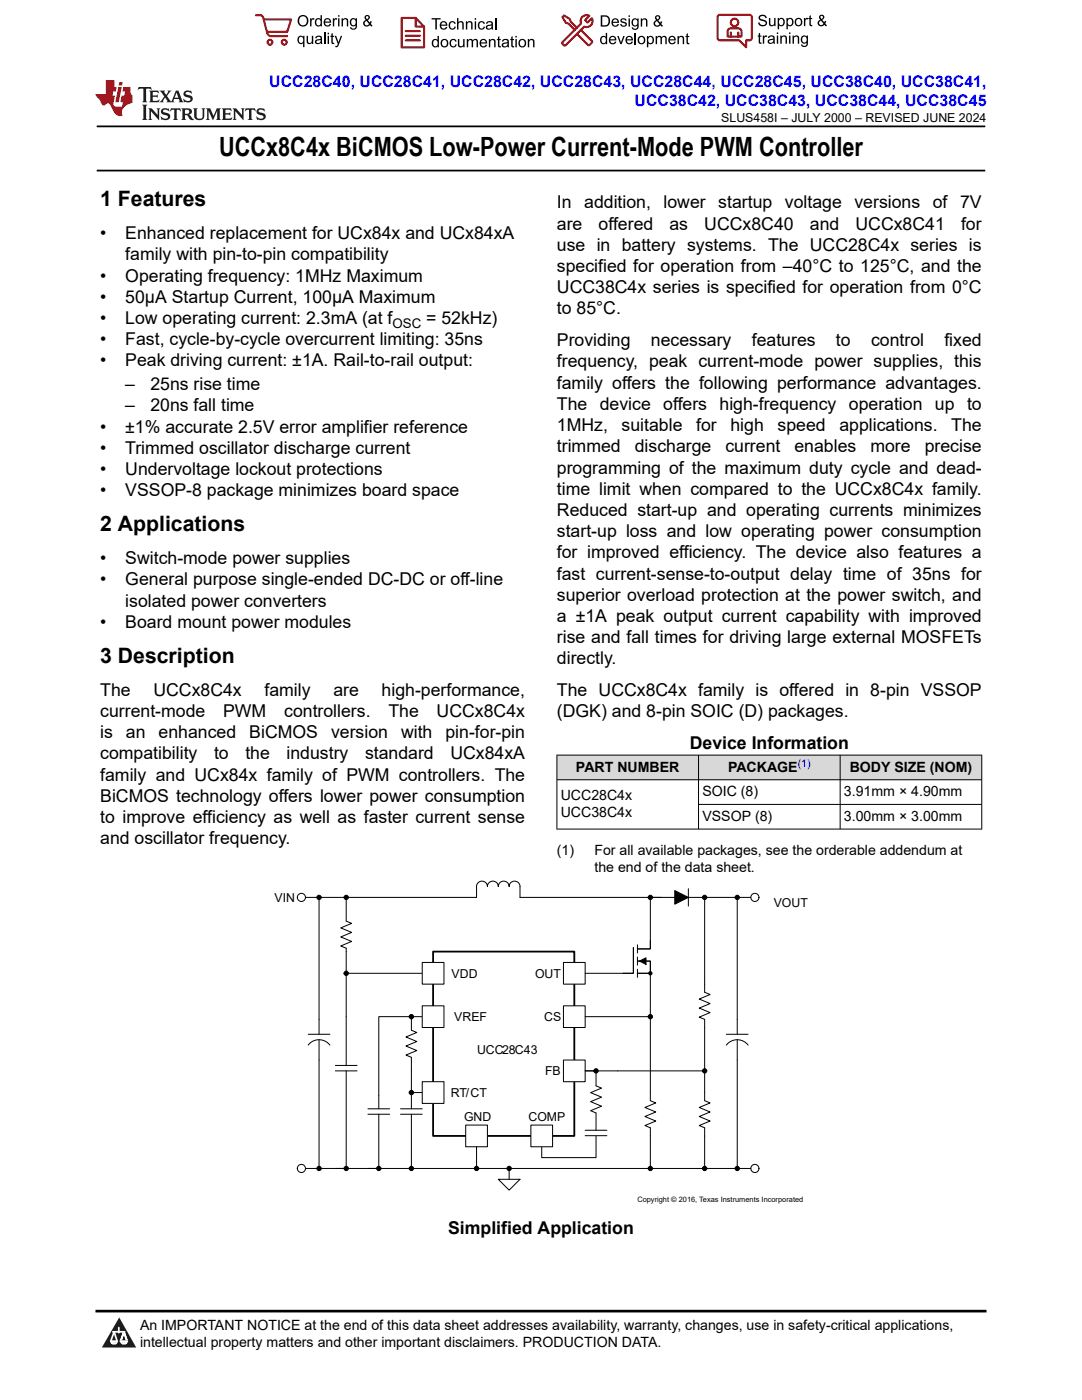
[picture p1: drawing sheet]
<svg xmlns="http://www.w3.org/2000/svg" width="216mm" height="279mm" viewBox="0 0 216 279" stroke-linecap="round" stroke-linejoin="round" font-family="sans-serif">
<defs><g id="words">
<text font-size="5.3" x="43.7" y="31.2">UCCx8C4x BiCMOS Low-Power Current-Mode PWM Controller</text>
<g font-size="4.2">
<text x="20" y="41.2">1 Features</text>
<text x="20" y="106">2 Applications</text>
<text x="20" y="132.3">3 Description</text>
</g>
<g font-size="3.5">
<text x="111.1" y="41.6">In</text>
<text x="116.6" y="41.6">addition,</text>
<text x="132.4" y="41.6">lower startup</text>
<text x="156.6" y="41.6">voltage</text>
<text x="170.5" y="41.6">versions</text>
<text x="186.1" y="41.6">of 7V</text>
<text x="20" y="47.7">•</text>
<text x="25" y="47.7">Enhanced replacement for UCx84x and UCx84xA</text>
<text x="111.1" y="45.8">are</text>
<text x="119.4" y="45.8">offered</text>
<text x="133.6" y="45.8">as</text>
<text x="140.5" y="45.8">UCCx8C40</text>
<text x="161.6" y="45.8">and</text>
<text x="170.7" y="45.8">UCCx8C41</text>
<text x="191.8" y="45.8">for</text>
<text x="25" y="52">family with pin-to-pin compatibility</text>
<text x="111.1" y="50.1">use in battery systems. The UCC28C4x series is</text>
<text x="20" y="56.2">•</text>
<text x="25" y="56.2">Operating frequency: 1MHz Maximum</text>
<text x="111.1" y="54.3">specified for operation from –40°C to 125°C, and the</text>
<text x="111.1" y="58.5">UCC38C4x series is specified for operation from 0°C</text>
<text x="20" y="60.4">•</text>
<text x="20" y="64.7">•</text>
<text x="25" y="60.4">50μA Startup Current, 100μA Maximum</text>
<text x="25" y="64.7">Low operating current: 2.3mA (at f</text>
<text x="85.1" y="64.7">= 52kHz)</text>
<text x="111.1" y="62.8">to 85°C.</text>
<text x="20" y="68.9">•</text>
<text x="25" y="68.9">Fast, cycle-by-cycle overcurrent limiting: 35ns</text>
<text x="111.1" y="69.1">Providing</text>
<text x="129.9" y="69.1">necessary</text>
<text x="150" y="69.1">features</text>
<text x="166.8" y="69.1">to</text>
<text x="173.8" y="69.1">control</text>
<text x="188.4" y="69.1">fixed</text>
<text x="20" y="73.1">•</text>
<text x="25" y="73.1">Peak driving current: ±1A. Rail-to-rail output:</text>
<text x="25" y="77.9">–</text>
<text x="30" y="77.9">25ns rise time</text>
<text x="111.1" y="73.3">frequency, peak current-mode power supplies, this</text>
<text x="111.1" y="77.6">family offers the following performance advantages.</text>
<text x="25" y="82.1">–</text>
<text x="30" y="82.1">20ns fall time</text>
<text x="111.1" y="81.8">The</text>
<text x="119.7" y="81.8">device</text>
<text x="132.3" y="81.8">offers</text>
<text x="143.6" y="81.8">high-frequency</text>
<text x="169.4" y="81.8">operation</text>
<text x="186.6" y="81.8">up</text>
<text x="193" y="81.8">to</text>
<text x="20" y="86.4">•</text>
<text x="25" y="86.4">±1% accurate 2.5V error amplifier reference</text>
<text x="111.1" y="86">1MHz,</text>
<text x="124" y="86">suitable</text>
<text x="138.9" y="86">for</text>
<text x="145.8" y="86">high</text>
<text x="155.2" y="86">speed</text>
<text x="167.5" y="86">applications.</text>
<text x="189.8" y="86">The</text>
<text x="20" y="90.6">•</text>
<text x="20" y="94.8">•</text>
<text x="25" y="90.6">Trimmed oscillator discharge current</text>
<text x="25" y="94.8">Undervoltage lockout protections</text>
<text x="111.1" y="90.3">trimmed</text>
<text x="111.1" y="94.5">programming of the maximum duty cycle and dead-</text>
<text x="126.7" y="90.3">discharge</text>
<text x="144.8" y="90.3">current</text>
<text x="158.5" y="90.3">enables</text>
<text x="173.7" y="90.3">more</text>
<text x="184.5" y="90.3">precise</text>
<text x="20" y="99.1">•</text>
<text x="25" y="99.1">VSSOP-8 package minimizes board space</text>
<text x="111.1" y="98.7">time limit when compared to the UCCx8C4x family.</text>
<text x="111.1" y="107.2">start-up loss and low operating power consumption</text>
<text x="111.1" y="103">Reduced start-up and operating currents minimizes</text>
<text x="20" y="112.6">•</text>
<text x="25" y="112.6">Switch-mode power supplies</text>
<text x="111.1" y="111.4">for improved efficiency. The device also features a</text>
<text x="20" y="116.8">•</text>
<text x="25" y="116.8">General purpose single-ended DC-DC or off-line</text>
<text x="111.1" y="115.7">fast current-sense-to-output delay time of 35ns for</text>
<text x="111.1" y="119.9">superior overload protection at the power switch, and</text>
<text x="20" y="125.3">•</text>
<text x="25" y="121.1">isolated power converters</text>
<text x="25" y="125.3">Board mount power modules</text>
<text x="111.1" y="124.1">a ±1A peak output current capability with improved</text>
<text x="111.1" y="128.4">rise and fall times for driving large external MOSFETs</text>
<text x="111.1" y="132.6">directly.</text>
<text x="20" y="138.8">The</text>
<text x="20" y="143.1">current-mode</text>
<text x="30.6" y="138.8">UCCx8C4x</text>
<text x="44.5" y="143.1">PWM</text>
<text x="52.8" y="138.8">family</text>
<text x="56.7" y="143.1">controllers.</text>
<text x="66.5" y="138.8">are</text>
<text x="76.1" y="138.8">high-performance,</text>
<text x="77.5" y="143.1">The</text>
<text x="87.1" y="143.1">UCCx8C4x</text>
<text x="111.1" y="143.2">(DGK) and 8-pin SOIC (D) packages.</text>
<text x="111.1" y="139">The UCCx8C4x family is offered in 8-pin VSSOP</text>
<text x="20" y="147.3">is</text>
<text x="25.1" y="147.3">an</text>
<text x="31.7" y="147.3">enhanced</text>
<text x="49.7" y="147.3">BiCMOS</text>
<text x="66.1" y="147.3">version</text>
<text x="80" y="147.3">with</text>
<text x="88.9" y="147.3">pin-for-pin</text>
<text x="137.6" y="149.5">Device Information</text>
<text x="20" y="151.5">compatibility</text>
<text x="20" y="155.8">family and UCx84x family of PWM controllers. The</text>
<text x="42.7" y="151.5">to</text>
<text x="49" y="151.5">the</text>
<text x="57.2" y="151.5">industry</text>
<text x="72.8" y="151.5">standard</text>
<text x="89.9" y="151.5">UCx84xA</text>
<text x="20" y="160">BiCMOS technology offers lower power consumption</text>
<text x="20" y="164.2">to improve efficiency as well as faster current sense</text>
<text x="20" y="168.5">and oscillator frequency.</text>
<text x="89.4" y="246.3">Simplified Application</text>
</g>
<g font-size="3.2" fill="#00f">
<text x="53.7" y="17.3">UCC28C40, UCC28C41, UCC28C42, UCC28C43, UCC28C44, UCC28C45, UCC38C40, UCC38C41,</text>
<text x="126.6" y="21.1">UCC38C42, UCC38C43, UCC38C44, UCC38C45</text>
</g>
<g font-size="2.8">
<text x="114.9" y="154">PART NUMBER</text>
<text x="145.3" y="154">PACKAGE</text>
<text x="169.5" y="154">BODY SIZE (NOM)</text>
<text x="111.9" y="159.7">UCC28C4x</text>
<text x="140.2" y="158.9">SOIC (8)</text>
<text x="168.4" y="158.9">3.91mm × 4.90mm</text>
<text x="111.9" y="163">UCC38C4x</text>
<text x="140.2" y="163.8">VSSOP (8)</text>
<text x="168.4" y="163.8">3.00mm × 3.00mm</text>
<text x="111.1" y="170.6">(1)</text>
<text x="118.6" y="170.6">For all available packages, see the orderable addendum at</text>
<text x="118.6" y="174">the end of the data sheet.</text>
<text x="27.9" y="265.5">An IMPORTANT NOTICE at the end of this data sheet addresses availability, warranty, changes, use in safety-critical applications,</text>
<text x="27.9" y="268.9">intellectual property matters and other important disclaimers. PRODUCTION DATA.</text>
</g>
<text font-size="2.6" x="78.3" y="65.4">OSC</text>
<g font-size="2.5">
<text x="143.9" y="24.3">SLUS458I – JULY 2000 – REVISED JUNE 2024</text>
<text x="54.8" y="180">VIN</text>
<text x="154.4" y="181">VOUT</text>
<text x="90.1" y="195.1">VDD</text>
<text x="106.8" y="195.1">OUT</text>
<text x="90.7" y="203.8">VREF</text>
<text x="108.6" y="203.8">CS</text>
<text x="95.2" y="210.3">UCC28C43</text>
<text x="108.8" y="214.6">FB</text>
<text x="90" y="218.9">RT/CT</text>
<text x="92.6" y="223.8">GND</text>
<text x="105.5" y="223.8">COMP</text>
</g>
<text font-size="2.1" fill="#00f" x="159.2" y="153">(1)</text>
<text font-size="1.5" x="127.2" y="240">Copyright © 2016, Texas Instruments Incorporated</text>
</g></defs>
<path d="M19.3 25.2h177.3M19.3 34h177.3" fill="none" stroke="#000" stroke-width=".35"/>
<g fill="#d8d8d8">
<path d="M111.1 150.7h84.8v4.9h-84.8z" fill-rule="evenodd"/>
<path d="M111.2 150.8h28.1v4.8h-28.1z" fill-rule="evenodd"/>
<path d="M139.4 150.8h28.2v4.8h-28.2z" fill-rule="evenodd"/>
<path d="M167.7 150.8h28.1v4.8h-28.1z" fill-rule="evenodd"/>
</g>
<g fill="none" stroke="#000" stroke-width=".2">
<path d="M111.1 150.7h84.9M111.1 155.6h84.9M111.1 150.6v14.9M139.4 150.6v14.9M167.6 150.6v14.9M195.9 150.6v14.9M69.1 179.1v4.7l1.1 .5-2.2 .9 2.2 .9-2.2 .9 2.2 .9-2.2 .9 1.1 .4v.7M111.1 165.5h84.9M139.4 160.5h56.6M61.5 208.6a2.71 2.71 0 0 1 4.3 0M61.5 206.4h4.3M63.7 203.4v3"/>
<path d="M63.7 207.5v4.1M66.9 213.7h4.3M66.9 212.6h4.3M69.1 202.9v9.7M69.1 213.7v19.5M75.6 218.6v2.7M82.1 202.9v2.7l1.1 .5-2.2 .9 2.2 .9-2.2 .9 2.2 .9-2.2 .9 1.1 .4v2.7M82.1 218v3.3M73.4 222.4h4.4M73.4 221.3h4.4M75.6 222.4v10.8M79.9 222.4h4.4"/>
<path d="M79.9 221.3h4.4M82.1 222.4v10.8"/>
<circle cx="69.1" cy="194.2" r=".43"/>
</g>
<path d="M86.4 189.9h28.2v36.8h-28.2z" fill="none" stroke="#000" stroke-width=".36"/>
<circle cx="69.1" cy="194.2" r=".43" fill="#000"/>
<path d="M92.9 224.5h4.4v4.4h-4.4z" fill-rule="evenodd" fill="#fff"/>
<path d="M92.9 224.5h4.4v4.4h-4.4z" fill="none" stroke="#000" stroke-width=".2"/>
<path d="M112.4 192.1h4.4v4.3h-4.4z" fill-rule="evenodd" fill="#fff"/>
<path d="M112.4 192.1h4.4v4.3h-4.4z" fill="none" stroke="#000" stroke-width=".2"/>
<path d="M112.4 200.7h4.4v4.4h-4.4z" fill-rule="evenodd" fill="#fff"/>
<path d="M112.4 200.7h4.4v4.4h-4.4z" fill="none" stroke="#000" stroke-width=".2"/>
<path d="M112.4 211.6h4.4v4.3h-4.4z" fill-rule="evenodd" fill="#fff"/>
<path d="M69.1 179.1h26v-2.2a1.08 1.08 0 0 1 1.1-1.1 1.08 1.08 0 0 1 1.1 1.1 1.08 1.08 0 0 1 1-1.1 1.08 1.08 0 0 1 1.1 1.1 1.08 1.08 0 0 1 1.1-1.1 1.08 1.08 0 0 1 1.1 1.1 1.08 1.08 0 0 1 1.1-1.1 1.08 1.08 0 0 1 1.1 1.1v2.2M69.1 189.9v4.3h15.2M69.1 194.2v8.7M112.4 211.6h4.4v4.3h-4.4z" fill="none" stroke="#000" stroke-width=".2"/>
<circle cx="60.1" cy="179.1" r=".81" fill="#fff"/>
<g fill="none" stroke="#000" stroke-width=".2">
<path d="M61 179.1h8.1M63.7 179.1v24.3M63.7 211.6v21.6h5.4M82.1 213.7v4.3h2.2M84.3 202.9h-8.7v15.7M66.9 233.2h15.2"/>
<circle cx="60.1" cy="179.1" r=".81"/>
<circle cx="63.7" cy="179.1" r=".43"/>
<circle cx="69.1" cy="179.1" r=".43"/>
<circle cx="82.1" cy="218" r=".43"/>
<circle cx="82.1" cy="202.9" r=".43"/>
<circle cx="69.1" cy="233.2" r=".43"/>
<circle cx="75.6" cy="233.2" r=".43"/>
<circle cx="82.1" cy="233.2" r=".43"/>
</g>
<g fill="#000">
<circle cx="63.7" cy="179.1" r=".43"/>
<circle cx="69.1" cy="179.1" r=".43"/>
<circle cx="82.1" cy="218" r=".43"/>
<circle cx="82.1" cy="202.9" r=".43"/>
<circle cx="69.1" cy="233.2" r=".43"/>
<circle cx="75.6" cy="233.2" r=".43"/>
<circle cx="82.1" cy="233.2" r=".43"/>
</g>
<path d="M84.3 192.1h4.3v4.3h-4.3z" fill-rule="evenodd" fill="#fff"/>
<path d="M84.3 192.1h4.3v4.3h-4.3z" fill="none" stroke="#000" stroke-width=".2"/>
<path d="M84.3 200.7h4.3v4.4h-4.3z" fill-rule="evenodd" fill="#fff"/>
<path d="M84.3 200.7h4.3v4.4h-4.3z" fill="none" stroke="#000" stroke-width=".2"/>
<path d="M84.3 215.9h4.3v4.3h-4.3z" fill-rule="evenodd" fill="#fff"/>
<g fill="none" stroke="#000" stroke-width=".2">
<path d="M103.8 179.1h36.8v18.9l1.1 .5-2.2 .9 2.2 .9-2.2 .9 2.2 .9-2.2 .9 1.1 .4v16.3l1.1 .4-2.2 .9 2.2 .9-2.2 .9 2.2 .9-2.2 .9 1.1 .5v8.1h-10.8M131.9 179.1h-2.1v10.3h-2.6M134.6 177.7l2.8 1.4-2.8 1.3zM137.4 177.4v3.4M126.4 189.1v5.1h-9.6M127.2 191.8h2.6v2.4h-2.6M127.2 188.6v1.6M127.2 191v1.6M127.2 193.4v1.7M127.6 191.8l1.3-.6v1.3zM129.8 194.2v25.5l1.1 .4-2.2 .9 2.2 .9-2.2 .9 2.2 .9-2.2 .9 1.1 .5v8.1h-34.7M84.3 215.9h4.3v4.3h-4.3z"/>
<path d="M116.8 202.9h13M140.6 213.7h-23.8h2.1v3M144.9 208.6a2.71 2.71 0 0 1 4.4 0M144.9 206.4h4.4M147.1 203.4v3M147.1 207.5v4.1M95.1 228.9v4.3h-13M99.4 235.4h4.4l-2.2 2.1zM101.6 233.2v2.2M118.9 226.8v4.2h-10.8v-2.1"/>
<circle cx="129.8" cy="179.1" r=".43"/>
<circle cx="140.6" cy="179.1" r=".43"/>
<circle cx="118.9" cy="213.7" r=".43"/>
<circle cx="129.8" cy="202.9" r=".43"/>
<circle cx="140.6" cy="213.7" r=".43"/>
<circle cx="95.1" cy="233.2" r=".43"/>
<circle cx="101.6" cy="233.2" r=".43"/>
<circle cx="129.8" cy="233.2" r=".43"/>
</g>
<g fill="#000">
<path d="M127.6 191.8l1.3-.6v1.3z"/>
<path d="M134.6 177.7l2.8 1.4-2.8 1.3z" fill-rule="evenodd"/>
<circle cx="129.8" cy="179.1" r=".43"/>
<circle cx="140.6" cy="179.1" r=".43"/>
<circle cx="129.8" cy="194.2" r=".43"/>
<circle cx="118.9" cy="213.7" r=".43"/>
<circle cx="129.8" cy="202.9" r=".43"/>
<circle cx="140.6" cy="213.7" r=".43"/>
<circle cx="95.1" cy="233.2" r=".43"/>
<circle cx="101.6" cy="233.2" r=".43"/>
<circle cx="129.8" cy="233.2" r=".43"/>
</g>
<circle cx="150.6" cy="179.1" r=".81" fill="#fff"/>
<g fill="none" stroke="#000" stroke-width=".2">
<path d="M140.6 179.1h9.2M147.1 179.1v24.3M147.1 211.6v21.6h-6.5"/>
<circle cx="150.6" cy="179.1" r=".81"/>
<circle cx="140.6" cy="233.2" r=".43"/>
</g>
<circle cx="140.6" cy="233.2" r=".43" fill="#000"/>
<circle cx="150.6" cy="233.2" r=".81" fill="#fff"/>
<g fill="none" stroke="#000" stroke-width=".2">
<path d="M147.1 233.2h2.7"/>
<circle cx="147.1" cy="179.1" r=".43"/>
<circle cx="147.1" cy="233.2" r=".43"/>
<circle cx="150.6" cy="233.2" r=".81"/>
</g>
<g fill="#000">
<circle cx="147.1" cy="179.1" r=".43"/>
<circle cx="147.1" cy="233.2" r=".43"/>
</g>
<circle cx="60.1" cy="233.2" r=".81" fill="#fff"/>
<g fill="none" stroke="#000" stroke-width=".2">
<path d="M118.9 216.7l1.1 .5-2.1 .9 2.1 .9-2.1 .9 2.1 .9-2.1 .9 1 .4M61 233.2h2.7"/>
<circle cx="60.1" cy="233.2" r=".81"/>
<circle cx="63.7" cy="233.2" r=".43"/>
</g>
<circle cx="63.7" cy="233.2" r=".43" fill="#000"/>
<path d="M105.9 224.5h4.4v4.4h-4.4z" fill-rule="evenodd" fill="#fff"/>
<path d="M105.9 224.5h4.4v4.4h-4.4zM116.8 226.7h4.3M116.8 225.6h4.3M118.9 222.1v3.5" fill="none" stroke="#000" stroke-width=".2"/>
<path d="M0 0h215.9v23.8h-215.9z" fill-rule="evenodd" fill="#fff"/>
<path d="M27.7 17.4l-.2 .6 .5-.3h.6v.1v2.2l-.2 .4h1l-.2-.4v-2.2v-.1h.5l.5 .3-.1-.6zM29.8 18.1l.2 .4v1.5l-.2 .4h1.9l.1-.6a1.08 1.08 0 0 1-1.3 .2v-.7h.6l.4 .2v-.6l-.4 .2h-.6v-.6l.2-.1a1 1 0 0 1 1 .2l-.1-.5zM31.8 18.1l1 1.1-1 1.2h.9l-.2-.2 .4-.7 .5 .7-.2 .2h1.6l-.2-.2 .1-.4h1l.1 .4-.1 .2h.9l-.2-.3-.8-2h-.5l-1 2.2-.8-1.1 .9-1.1h-.8l.2 .2-.5 .7-.3-.7 .1-.2zM35.2 18.5l.4 1h-.8zM36.8 18.2a.65 .65 0 0 0-.2 .7 .65 .65 0 0 0 .6 .5l.7 .2 .1 .2a.79 .79 0 0 1-.7 .4 .79 .79 0 0 1-.7-.5l.1 .7 .2-.1a.93 .93 0 0 0 1.1 .1 .93 .93 0 0 0 .4-1 1.46 1.46 0 0 0-1.2-.6l-.1-.3a1.09 1.09 0 0 1 1.2 .2l-.2-.6-.1 .1-.6-.2zM28.4 20.9l.2 .4v2.3l-.2 .3h1l-.2-.3v-2.3l.2-.4zM29.6 21.6l.2 .4v1.6l-.2 .3h.8l-.3-.3v-1.4l1.7 1.8v-2l.2-.4h-.8l.2 .2 .1 1.1-1.2-1.3zM32.3 21.8a.65 .65 0 0 0-.2 .7 .65 .65 0 0 0 .7 .4l.6 .2 .1 .2a.79 .79 0 0 1-.7 .4 .79 .79 0 0 1-.7-.5l.1 .7 .2-.1a.93 .93 0 0 0 1.1 .1 .93 .93 0 0 0 .4-.9 1.46 1.46 0 0 0-1.2-.6l-.1-.4a1.09 1.09 0 0 1 1.2 .2l-.2-.6-.1 .1-.6-.1zM34.1 21.6l-.1 .7a.63 .63 0 0 1 .7-.4l.1 1.7-.3 .3h1l-.2-.3v-1.7a.66 .66 0 0 1 .8 .4l-.1-.7zM36.2 21.6l.2 .4v1.6l-.2 .3h.9l-.2-.2v-.7h.5l.1 .2a.79 .79 0 0 0 1.2 .6l-1-.9a.61 .61 0 0 0 .6-.6 .61 .61 0 0 0-.5-.6zM36.9 21.9h.2a.47 .47 0 0 1 .5 .1 .47 .47 0 0 1 .1 .5l-.2 .2h-.6zM38.5 21.6l.2 .2a2.27 2.27 0 0 0 .4 2 1.04 1.04 0 0 0 1.7-.7v-1.3l.2-.2h-.8l.2 .4v1.1a.6 .6 0 0 1-.6 .6 .6 .6 0 0 1-.6-.6v-1.1l.3-.4zM41.1 21.6l.2 .4v1.6l-.2 .3h.7l-.2-.3v-1.5l.9 1.9 .8-1.9v1.5l-.2 .3h1l-.3-.3v-1.6l.3-.4h-.8l-.7 1.5-.7-1.5zM44.3 21.6l.2 .4v1.6l-.2 .3h1.9l.1-.5a1.09 1.09 0 0 1-1.3 .1v-.6h.6l.4 .1v-.6l-.4 .2h-.6v-.6l.2-.1a1.01 1.01 0 0 1 1 .3l-.1-.6zM46.4 21.6l.3 .4v1.6l-.3 .3h.8l-.2-.3v-1.4l1.6 1.8v-2l.2-.4h-.7l.2 .2v1.1l-1.2-1.3zM49 21.6l-.1 .7a.63 .63 0 0 1 .8-.4v1.7l-.3 .3h1l-.2-.3v-1.7a.66 .66 0 0 1 .8 .4l-.1-.7zM51.4 21.8a.65 .65 0 0 0-.2 .7 .65 .65 0 0 0 .6 .4l.6 .2 .2 .2a.79 .79 0 0 1-.8 .4 .79 .79 0 0 1-.6-.5l.1 .7 .2-.1a.93 .93 0 0 0 1 .1 .93 .93 0 0 0 .5-.9 1.46 1.46 0 0 0-1.3-.6l-.1-.4a1.09 1.09 0 0 1 1.3 .2l-.2-.6-.2 .1-.5-.1z" fill="#231f20"/>
<path d="M21.1 16v2.8h-2.1l.1 .3 .9 1a.95 .95 0 0 0 .9 .9 .59 .59 0 0 1 .6-.4 .59 .59 0 0 1 .5 .4l.4 .8a1.59 1.59 0 0 0 2.1 1.3 1.61 1.61 0 0 1 1-2.2l1-.4-.1-1.5a1.59 1.59 0 0 1-.4-1.6h-1.4l-.2 .9h.5l-.1 .8h-.5l-.2 1v.2l.4 .1-.2 .9h-.6a.73 .73 0 0 1-1.1-.7l.3-1.5h-.5l.2-.8h.5l.2-.9h-.5v-1.4zM23.6 17.4l-.6 3h.7l.6-3zM23.8 16.4l-.1 .7h.7l.1-.7z" fill="#ed1c24"/>
<g fill="#000">
<path d="M59.4 4.2a1.12 1.12 0 0 1 2.2 0 1.12 1.12 0 0 1-2.2 0zM59.9 3.5a.89 .89 0 0 0-.1 1.1 .89 .89 0 0 0 1.1 .4 .88 .88 0 0 0 .3-1.3 .88 .88 0 0 0-1.3-.2z" fill-rule="evenodd"/>
<path d="M59.5 7.3l.5-.2 .5 .3v-.3h.3v2.3h-.3v-.8a.74 .74 0 0 1-1 0 .74 .74 0 0 1-.1-1zM59.8 7.5a.57 .57 0 0 0-.2 .7 .57 .57 0 0 0 .8 .2 .57 .57 0 0 0 .1-.7 .57 .57 0 0 0-.7-.2z" fill-rule="evenodd"/>
<path d="M61.9 3.6h.2v.3l.2-.2 .3-.1 .2 .1-.1 .3a.36 .36 0 0 0-.5 0 .36 .36 0 0 0 0 .4v.9h-.3z" fill-rule="evenodd"/>
<path d="M61.2 7.1h.3v.9a.41 .41 0 0 0 .4 .6 .41 .41 0 0 0 .3-.6v-.9h.3v1.7h-.2v-.3a.58 .58 0 0 1-.7 .3 .58 .58 0 0 1-.4-.6z" fill-rule="evenodd"/>
<path d="M63 3.8l.5-.2 .5 .2v-.8h.2v2.3h-.2v-.2a.75 .75 0 0 1-1-.1 .75 .75 0 0 1-.1-1zM63.2 4a.57 .57 0 0 0-.1 .7 .57 .57 0 0 0 .8 .2 .57 .57 0 0 0 .1-.7 .57 .57 0 0 0-.8-.2z" fill-rule="evenodd"/>
<path d="M63 7.3a.74 .74 0 0 1 1-.1 .74 .74 0 0 1 .3 .9v.7h-.3v-.2a.57 .57 0 0 1-.8 .2 .57 .57 0 0 1-.2-.8l1-.3a.41 .41 0 0 0-.4-.4 .41 .41 0 0 0-.4 .4l-.3-.1zM63.2 8.2a.35 .35 0 0 0 .2 .5 .35 .35 0 0 0 .5-.3l.1-.4z" fill-rule="evenodd"/>
<path d="M65.4 6.5h.3v.3h-.3zM65.4 7.1h.3v1.7h-.3z" fill-rule="evenodd"/>
<path d="M64.8 3.8a.76 .76 0 0 1 .9-.1 .76 .76 0 0 1 .4 .8h-1.2a.47 .47 0 0 0 .3 .6 .47 .47 0 0 0 .6-.4l.3 .1a.82 .82 0 0 1-1.3 .3 .82 .82 0 0 1 0-1.3zM65 4l-.1 .3h.9l-.3-.4z" fill-rule="evenodd"/>
<path d="M66.4 3.6h.3v.3l.1-.2 .4-.1 .1 .1-.1 .3a.36 .36 0 0 0-.4 0 .36 .36 0 0 0-.1 .4v.9h-.3z" fill-rule="evenodd"/>
<path d="M66.1 6.7l.3-.1v.5h.3v.3h-.3v.9l.1 .2h.2v.3a.41 .41 0 0 1-.4-.1 .41 .41 0 0 1-.2-.4v-.9h-.2v-.3h.2z" fill-rule="evenodd"/>
<path d="M66.8 7.1h.3l.4 1.4 .5-1.4h.3l-.6 1.7a.57 .57 0 0 1-.8 .6v-.3a.37 .37 0 0 0 .5-.3z" fill-rule="evenodd"/>
<path d="M67.5 3h.2v.3h-.2zM67.5 3.6h.2v1.7h-.2z" fill-rule="evenodd"/>
<path d="M68.2 3.6h.2v.3a.58 .58 0 0 1 .7-.3 .58 .58 0 0 1 .4 .7v1h-.3v-1a.4 .4 0 0 0-.4-.5 .4 .4 0 0 0-.4 .6v.9h-.2z" fill-rule="evenodd"/>
<path d="M70 3.8l.5-.2 .5 .2v-.2h.2v1.5a.71 .71 0 0 1-.5 .8 .71 .71 0 0 1-.8-.5h.2a.46 .46 0 0 0 .6 .3 .46 .46 0 0 0 .3-.6 .78 .78 0 0 1-1.1-.2 .78 .78 0 0 1 .1-1.1zM70.2 4a.53 .53 0 0 0-.1 .8 .53 .53 0 0 0 .8 0 .54 .54 0 0 0 0-.7 .54 .54 0 0 0-.7-.1z" fill-rule="evenodd"/>
<path d="M72.9 3.1a.53 .53 0 0 1 .8 .1 .53 .53 0 0 1-.3 .8l.4 .5 .1-.3 .3 .1-.2 .5 .3 .3-.2 .2-.3-.3a.71 .71 0 0 1-1.2 .1 .71 .71 0 0 1 .4-1.1l-.3-.5zM73 3.5a.3 .3 0 0 0 .6 0 .3 .3 0 0 0-.6 0zM72.9 4.3a.45 .45 0 0 0 0 .7 .45 .45 0 0 0 .7-.2l-.5-.6z" fill-rule="evenodd"/>
<path d="M86.1 3.6h1.8v.3h-.7v2h-.3v-2h-.8z" fill-rule="evenodd"/>
<path d="M86.3 8l.5-.2 .5 .2v-.8h.3v2.2h-.3v-.2a.76 .76 0 0 1-1 0 .76 .76 0 0 1-.1-1zM86.6 8.1a.58 .58 0 0 0-.2 .8 .58 .58 0 0 0 .8 .2 .58 .58 0 0 0 .1-.8 .58 .58 0 0 0-.7-.2z" fill-rule="evenodd"/>
<path d="M88.2 7.9a.81 .81 0 0 1 1.1 .2 .81 .81 0 0 1-.2 1.1 .81 .81 0 0 1-1.1-.1l-.1-.8zM88.3 8.1a.57 .57 0 0 0 0 .9 .57 .57 0 0 0 .8 0 .57 .57 0 0 0 0-.8 .57 .57 0 0 0-.8-.1z" fill-rule="evenodd"/>
<path d="M88 4.4a.77 .77 0 0 1 .9-.1 .77 .77 0 0 1 .4 .8h-1.3a.48 .48 0 0 0 .4 .6 .48 .48 0 0 0 .6-.3h.3a.83 .83 0 0 1-1.3 .4 .83 .83 0 0 1 0-1.4zM88.2 4.6l-.2 .3h1l-.3-.4z" fill-rule="evenodd"/>
<path d="M89.7 4.4a.7 .7 0 0 1 1.2 .3l-.2 .1a.45 .45 0 0 0-.6-.3 .45 .45 0 0 0-.3 .6 .45 .45 0 0 0 .3 .6 .45 .45 0 0 0 .6-.4h.3a.76 .76 0 0 1-1.1 .6 .76 .76 0 0 1-.3-1.1z" fill-rule="evenodd"/>
<path d="M89.9 8a.7 .7 0 0 1 1.2 .3h-.3a.45 .45 0 0 0-.5-.3 .45 .45 0 0 0-.3 .6 .45 .45 0 0 0 .3 .6 .45 .45 0 0 0 .6-.4l.2 .1a.76 .76 0 0 1-1 .5 .76 .76 0 0 1-.4-1.1z" fill-rule="evenodd"/>
<path d="M91.2 3.6h.3v.8a.59 .59 0 0 1 .7-.2 .59 .59 0 0 1 .3 .7v1h-.2v-1a.4 .4 0 0 0-.5-.4 .4 .4 0 0 0-.3 .5v.9h-.3z" fill-rule="evenodd"/>
<path d="M91.4 7.8h.2v.9a.41 .41 0 0 0 .5 .5 .41 .41 0 0 0 .3-.5v-.9h.3v1.6h-.3v-.2a.58 .58 0 0 1-.7 .3 .58 .58 0 0 1-.3-.7z" fill-rule="evenodd"/>
<path d="M93 4.2h.2v.3a.59 .59 0 0 1 .7-.3 .59 .59 0 0 1 .4 .7v1h-.3v-1a.41 .41 0 0 0-.4-.5 .41 .41 0 0 0-.4 .6v.9h-.2z" fill-rule="evenodd"/>
<path d="M93.1 7.8h.3v.2a.56 .56 0 0 1 1 0 .54 .54 0 0 1 .6-.2 .54 .54 0 0 1 .4 .5v1.1h-.3v-1a.34 .34 0 0 0-.3-.4 .34 .34 0 0 0-.4 .3v1.1h-.3v-1a.38 .38 0 0 0-.5-.4 .38 .38 0 0 0-.2 .6v.8h-.3z" fill-rule="evenodd"/>
<path d="M94.7 3.6h.3v.3h-.3zM94.7 4.2h.3v1.7h-.3z" fill-rule="evenodd"/>
<path d="M95.5 4.4a.7 .7 0 0 1 1.3 .3l-.3 .1a.45 .45 0 0 0-.6-.3 .45 .45 0 0 0-.3 .6 .45 .45 0 0 0 .3 .6 .45 .45 0 0 0 .6-.4h.3a.76 .76 0 0 1-1.1 .6 .76 .76 0 0 1-.3-1.1z" fill-rule="evenodd"/>
<path d="M95.9 8a.77 .77 0 0 1 .9-.2 .77 .77 0 0 1 .4 .9h-1.2a.48 .48 0 0 0 .3 .5 .48 .48 0 0 0 .6-.3h.3a.83 .83 0 0 1-1.3 .4 .83 .83 0 0 1 0-1.3zM96.1 8.1l-.1 .4h.9l-.2-.5z" fill-rule="evenodd"/>
<path d="M97.5 7.8h.3v.2a.59 .59 0 0 1 .7-.2 .59 .59 0 0 1 .4 .6v1h-.3v-1a.41 .41 0 0 0-.5-.4 .41 .41 0 0 0-.3 .5v.9h-.3z" fill-rule="evenodd"/>
<path d="M97.1 4.4a.74 .74 0 0 1 1-.1 .74 .74 0 0 1 .3 .9v.7h-.3v-.2a.59 .59 0 0 1-.8 .2 .59 .59 0 0 1-.3-.8l1.1-.3a.42 .42 0 0 0-.4-.4 .42 .42 0 0 0-.5 .4l-.2-.1zM97.3 5.3a.36 .36 0 0 0 .2 .5 .36 .36 0 0 0 .5-.2l.1-.5z" fill-rule="evenodd"/>
<path d="M99.4 7.4l.2-.2v.6h.3v.2h-.3v1l.1 .2h.2l.1 .2a.41 .41 0 0 1-.5 0 .41 .41 0 0 1-.1-.4v-1h-.2v-.2h.2z" fill-rule="evenodd"/>
<path d="M100.3 8a.74 .74 0 0 1 .9-.2 .74 .74 0 0 1 .3 .9l.1 .7h-.3v-.2a.59 .59 0 0 1-.8 .3 .59 .59 0 0 1-.3-.8l1-.3a.42 .42 0 0 0-.3-.4 .42 .42 0 0 0-.5 .3h-.3zM100.5 8.8a.36 .36 0 0 0 .1 .5 .36 .36 0 0 0 .5-.2l.2-.5z" fill-rule="evenodd"/>
<path d="M102 7.4l.3-.2v.6h.3v.2h-.3v1l.1 .2h.2v.2a.41 .41 0 0 1-.5 0 .41 .41 0 0 1-.1-.4v-1h-.2v-.2h.2z" fill-rule="evenodd"/>
<path d="M102.8 7.2h.3v.3h-.3zM102.8 7.8h.3v1.6h-.3z" fill-rule="evenodd"/>
<path d="M103.7 7.9a.81 .81 0 0 1 1.1 .2 .81 .81 0 0 1-.1 1.1 .81 .81 0 0 1-1.2-.1v-.8zM103.9 8.1a.57 .57 0 0 0-.1 .9 .57 .57 0 0 0 .8 0 .57 .57 0 0 0 0-.8 .57 .57 0 0 0-.7-.1z" fill-rule="evenodd"/>
<path d="M105.3 7.8h.3v.2a.59 .59 0 0 1 .7-.2 .59 .59 0 0 1 .4 .6v1h-.3v-1a.41 .41 0 0 0-.5-.4 .41 .41 0 0 0-.3 .5v.9h-.3z" fill-rule="evenodd"/>
<path d="M119.9 3.1h.7a1.12 1.12 0 0 1 1.1 1.1 1.12 1.12 0 0 1-1 1.1h-.8zM120.2 3.3v1.7h.4a.86 .86 0 0 0 .8-.8 .86 .86 0 0 0-.8-.9z" fill-rule="evenodd"/>
<path d="M119.9 7.4l.5-.3 .5 .3v-.8h.2v2.2h-.2v-.2a.75 .75 0 0 1-1 0 .75 .75 0 0 1-.1-1zM120.1 7.5a.57 .57 0 0 0-.1 .8 .57 .57 0 0 0 .8 .2 .57 .57 0 0 0 .1-.8 .57 .57 0 0 0-.8-.2z" fill-rule="evenodd"/>
<path d="M121.7 7.4a.76 .76 0 0 1 .9-.2 .76 .76 0 0 1 .4 .9h-1.2a.47 .47 0 0 0 .3 .5 .47 .47 0 0 0 .6-.3h.3a.82 .82 0 0 1-1.3 .4 .82 .82 0 0 1 0-1.3zM121.9 7.5l-.1 .3h.9l-.3-.4z" fill-rule="evenodd"/>
<path d="M122.2 3.9a.76 .76 0 0 1 .9-.2 .76 .76 0 0 1 .4 .9h-1.2a.47 .47 0 0 0 .4 .5 .47 .47 0 0 0 .5-.3h.3a.82 .82 0 0 1-1.3 .4 .82 .82 0 0 1 0-1.3zM122.5 4l-.2 .3h.9l-.2-.4z" fill-rule="evenodd"/>
<path d="M123.9 3.8a.71 .71 0 0 1 1.1 .3h-.2a.32 .32 0 0 0-.4-.3 .32 .32 0 0 0-.3 .4h.1a.75 .75 0 0 1 .9 .8 .72 .72 0 0 1-.7 .3 .72 .72 0 0 1-.7-.5h.3a.36 .36 0 0 0 .4 .4 .36 .36 0 0 0 .3-.5 .8 .8 0 0 1-.9-.7z" fill-rule="evenodd"/>
<path d="M123.2 7.2h.3l.4 1.3 .5-1.3h.3l-.7 1.6h-.2z" fill-rule="evenodd"/>
<path d="M125.4 3.1h.3v.3h-.3zM125.4 3.7h.3v1.6h-.3z" fill-rule="evenodd"/>
<path d="M125 7.4a.76 .76 0 0 1 .9-.2 .76 .76 0 0 1 .4 .9h-1.2a.47 .47 0 0 0 .3 .5 .47 .47 0 0 0 .6-.3h.3a.82 .82 0 0 1-1.3 .4 .82 .82 0 0 1 0-1.3zM125.2 7.5l-.1 .3h.9l-.2-.4z" fill-rule="evenodd"/>
<path d="M126.2 3.9l.5-.3 .5 .3v-.2h.2v1.4a.71 .71 0 0 1-.5 .8 .71 .71 0 0 1-.8-.5l.2 .1a.46 .46 0 0 0 .6 .2 .46 .46 0 0 0 .3-.6 .78 .78 0 0 1-1.1-.1 .78 .78 0 0 1 .1-1.1zM126.4 4a.53 .53 0 0 0-.1 .8 .53 .53 0 0 0 .8 0 .54 .54 0 0 0 0-.7 .54 .54 0 0 0-.7-.1z" fill-rule="evenodd"/>
<path d="M127.5 7.3a.8 .8 0 0 1 1.1 .2 .8 .8 0 0 1-.1 1.1 .8 .8 0 0 1-1.2-.1v-.8zM127.7 7.5a.56 .56 0 0 0-.1 .9 .56 .56 0 0 0 .8-.1 .56 .56 0 0 0 0-.7 .56 .56 0 0 0-.7-.1z" fill-rule="evenodd"/>
<path d="M127.9 3.7h.2v.2a.58 .58 0 0 1 .7-.2 .58 .58 0 0 1 .4 .6v1h-.3v-1a.4 .4 0 0 0-.4-.4 .4 .4 0 0 0-.4 .5v.9h-.2z" fill-rule="evenodd"/>
<path d="M129.1 7.2h.2v.2a.72 .72 0 0 1 1-.1 .72 .72 0 0 1 .2 1 .64 .64 0 0 1-.5 .5 .64 .64 0 0 1-.6-.2v.8h-.3zM129.5 7.5a.56 .56 0 0 0-.2 .8 .56 .56 0 0 0 .8 .2 .56 .56 0 0 0 .1-.8 .56 .56 0 0 0-.7-.2z" fill-rule="evenodd"/>
<path d="M130.8 7.2h.3v.2a.55 .55 0 0 1 .9 0 .53 .53 0 0 1 .6-.3 .53 .53 0 0 1 .4 .6v1.1h-.2v-1a.34 .34 0 0 0-.3-.4 .34 .34 0 0 0-.4 .3v1.1h-.3v-1a.37 .37 0 0 0-.5-.4 .37 .37 0 0 0-.2 .6v.8h-.3z" fill-rule="evenodd"/>
<path d="M130.8 3.2a.53 .53 0 0 1 .9 .1 .53 .53 0 0 1-.4 .8l.4 .5 .2-.4 .2 .1-.2 .5 .4 .3-.2 .3-.3-.4a.71 .71 0 0 1-1.2 .1 .71 .71 0 0 1 .3-1.1l-.2-.5zM130.9 3.6a.3 .3 0 0 0 .6 0 .3 .3 0 0 0-.6 0zM130.9 4.3a.45 .45 0 0 0 0 .7 .45 .45 0 0 0 .7-.2l-.5-.6z" fill-rule="evenodd"/>
<path d="M133.6 7.4a.76 .76 0 0 1 .9-.2 .76 .76 0 0 1 .3 .9h-1.2a.47 .47 0 0 0 .4 .5 .47 .47 0 0 0 .6-.3h.2a.82 .82 0 0 1-1.2 .4 .82 .82 0 0 1 0-1.3zM133.8 7.5l-.2 .3h1l-.3-.4z" fill-rule="evenodd"/>
<path d="M135.2 7.2h.2v.2a.58 .58 0 0 1 .7-.2 .58 .58 0 0 1 .4 .6v1h-.3v-1a.4 .4 0 0 0-.4-.4 .4 .4 0 0 0-.3 .5v.9h-.3z" fill-rule="evenodd"/>
<path d="M137 6.8l.3-.2v.6h.2v.2h-.2v1v.2h.2l.1 .2a.41 .41 0 0 1-.5 0 .41 .41 0 0 1-.1-.5v-.9h-.2v-.2h.2z" fill-rule="evenodd"/>
<path d="M151.6 3.1a.88 .88 0 0 1 1.4 .5h-.3a.49 .49 0 0 0-.5-.5 .49 .49 0 0 0-.5 .6l.1 .1a1.06 1.06 0 0 1 1.2 1 .95 .95 0 0 1-.9 .4 .95 .95 0 0 1-.8-.7h.3a.58 .58 0 0 0 .6 .5 .58 .58 0 0 0 .5-.6l-.2-.1a.95 .95 0 0 1-1.1-.9z" fill-rule="evenodd"/>
<path d="M151.4 6.7l.3-.2v.6h.2v.2h-.2v1v.2h.2l.1 .2a.41 .41 0 0 1-.5 0 .41 .41 0 0 1-.1-.5v-.9h-.2v-.2h.2z" fill-rule="evenodd"/>
<path d="M152.2 7.1h.3v.2l.1-.2h.4h.1l-.1 .3a.36 .36 0 0 0-.4 0 .36 .36 0 0 0-.1 .5v.8h-.3z" fill-rule="evenodd"/>
<path d="M153.3 7.3a.74 .74 0 0 1 1-.2 .74 .74 0 0 1 .3 .9l.1 .7h-.3l-.1-.2a.57 .57 0 0 1-.8 .3 .57 .57 0 0 1-.1-.9l.9-.2a.41 .41 0 0 0-.4-.4 .41 .41 0 0 0-.4 .3h-.3zM153.5 8.1a.35 .35 0 0 0 .2 .5 .35 .35 0 0 0 .5-.2l.1-.5z" fill-rule="evenodd"/>
<path d="M153.4 3.6h.3v.9a.41 .41 0 0 0 .4 .5 .41 .41 0 0 0 .4-.5v-.9h.2v1.6h-.2v-.2a.58 .58 0 0 1-.7 .2 .58 .58 0 0 1-.4-.6z" fill-rule="evenodd"/>
<path d="M155 6.5h.3v.3h-.3zM155 7.1h.3v1.6h-.3z" fill-rule="evenodd"/>
<path d="M155.2 3.6h.2v.2a.72 .72 0 0 1 1-.1 .72 .72 0 0 1 .2 1 .64 .64 0 0 1-.5 .5 .64 .64 0 0 1-.6-.2v.8h-.3zM155.6 3.9a.56 .56 0 0 0-.2 .8 .56 .56 0 0 0 .8 .2 .56 .56 0 0 0 .1-.8 .56 .56 0 0 0-.7-.2z" fill-rule="evenodd"/>
<path d="M155.7 7.1h.3v.2a.58 .58 0 0 1 .7-.2 .58 .58 0 0 1 .3 .6v1h-.3v-1a.4 .4 0 0 0-.4-.4 .4 .4 0 0 0-.3 .5v.9h-.3z" fill-rule="evenodd"/>
<path d="M156.9 3.6h.3v.2a.72 .72 0 0 1 .9-.1 .72 .72 0 0 1 .2 1 .64 .64 0 0 1-.4 .5 .64 .64 0 0 1-.7-.2v.8h-.3zM157.3 3.9a.56 .56 0 0 0-.1 .8 .56 .56 0 0 0 .7 .2 .56 .56 0 0 0 .2-.8 .56 .56 0 0 0-.8-.2z" fill-rule="evenodd"/>
<path d="M157.4 6.5h.3v.3h-.3zM157.4 7.1h.3v1.6h-.3z" fill-rule="evenodd"/>
<path d="M158.1 7.1h.3v.2a.58 .58 0 0 1 .7-.2 .58 .58 0 0 1 .4 .6v1h-.3v-1a.4 .4 0 0 0-.5-.4 .4 .4 0 0 0-.3 .5v.9h-.3z" fill-rule="evenodd"/>
<path d="M158.8 3.7a.8 .8 0 0 1 1.1 .2 .8 .8 0 0 1-.1 1.1 .8 .8 0 0 1-1.1-.1l-.1-.8zM159 3.9a.56 .56 0 0 0-.1 .9 .56 .56 0 0 0 .9 0 .56 .56 0 0 0-.1-.8 .56 .56 0 0 0-.7-.1z" fill-rule="evenodd"/>
<path d="M160 7.3l.5-.2 .5 .2v-.2h.2v1.4a.71 .71 0 0 1-.5 .9 .71 .71 0 0 1-.9-.5h.3a.46 .46 0 0 0 .6 .2 .46 .46 0 0 0 .2-.6 .78 .78 0 0 1-1-.1 .78 .78 0 0 1 .1-1.1zM160.2 7.4a.53 .53 0 0 0-.1 .8 .53 .53 0 0 0 .8 0 .54 .54 0 0 0 0-.7 .54 .54 0 0 0-.7-.1z" fill-rule="evenodd"/>
<path d="M160.4 3.6h.3v.2l.1-.2h.4h.1l-.1 .3a.36 .36 0 0 0-.4 0 .36 .36 0 0 0-.1 .5v.8h-.3z" fill-rule="evenodd"/>
<path d="M161.5 3.2l.3-.2v.6h.3v.2h-.3v1v.2h.3v.2a.41 .41 0 0 1-.5 0 .41 .41 0 0 1-.1-.5v-.9h-.2v-.2h.2z" fill-rule="evenodd"/>
<path d="M163.6 3.1a.53 .53 0 0 1 .8 .1 .53 .53 0 0 1-.3 .8l.4 .5 .1-.3h.3l-.2 .5 .3 .3-.2 .3-.3-.3a.71 .71 0 0 1-1.2 .1 .71 .71 0 0 1 .4-1.2l-.3-.5zM163.7 3.5a.3 .3 0 0 0 .5 0 .3 .3 0 0 0-.5 0zM163.6 4.2a.45 .45 0 0 0 0 .8 .45 .45 0 0 0 .7-.3l-.5-.6z" fill-rule="evenodd"/>
</g>
<path d="M64.8 6.5v2.3M98.9 3.6v2.3M126.8 6.6v2.2" fill="none" stroke="#000" stroke-width=".28"/>
<g fill="none" stroke="#de0000" stroke-width=".42">
<path d="M51.1 3l1 .1a1.4 1.4 0 0 1 .6 1.2l.7 2.5a.95 .95 0 0 0 1.1 .4h2.8M52.7 3.9h5.4l-.8 2.4h-4M80.1 3.6h2.8v1.7h1.7v4.2h-4.5zM81 7.1h2.8M81 6.2h2.8M81 8.1h2.8M82.9 3.6l1.7 1.7M115.1 5.5l-1.3-1.2-.1-.5-1.2-.7-.3 .3 .7 1.1 .5 .2 1.3 1.3M115.9 6l2.2 2.2v.3l-.5 .5h-.3l-2.2-2.2zM115.9 6l.7-.7a1.19 1.19 0 0 0 1.3-.3 1.19 1.19 0 0 0 .2-1.4l-.9 .9-.4-.5 .8-.8a1.19 1.19 0 0 0-1.4 .1 1.19 1.19 0 0 0-.2 1.4l-3.8 3.7v.3l.3 .3h.3l2.3-2.2M143.2 3.2l.4-.2h6l.4 .2v4.4l-.2 .4-.9 .1v1.3l-1.4-1.3h-3.9l-.4-.3zM145.4 5.8l.4-.1h1.6a.61 .61 0 0 1 .6 .6v1h-2.8v-1z"/>
<path d="M145.8 6.5v.8M147.3 6.5v.8"/>
<circle cx="53.9" cy="8.4" r=".49"/>
<circle cx="56.7" cy="8.4" r=".49"/>
<circle cx="146.6" cy="4.5" r=".75"/>
</g>
<path d="M0 261.4h215.9v18h-215.9z" fill-rule="evenodd" fill="#fff"/>
<path d="M23.8 262.9l3.4 6h-6.9z" fill="#231f20"/>
<path d="M22.1 267.7h1.3l-.4 .5h-.3a.55 .55 0 0 1-.6-.5z" fill-rule="evenodd" fill="#fff"/>
<path d="M22.1 267.7h1.3l-.4 .5h-.3a.55 .55 0 0 1-.6-.5z" fill="none" stroke="#231f20" stroke-width=".34"/>
<path d="M22.1 267.7h1.3l-.4 .5h-.5zM22.6 265.8h.1M22.6 265.8h2.3zM23.7 265.9h.1M23.7 264.9v1zM24 267.7h.1" fill="none" stroke="#fff" stroke-width=".34"/>
<path d="M24.7 265.8l-.7 1.9z" fill="#fff"/>
<path d="M24.7 265.8l-.7 1.9z" fill="none" stroke="#fff" stroke-width=".34"/>
<path d="M24.7 265.8l.7 1.9z" fill="#fff"/>
<path d="M22.8 265.8l-.7 1.9zM22.8 265.8l.6 1.9zM24.7 265.8l.7 1.9zM25.3 267.7h.1" fill="none" stroke="#fff" stroke-width=".34"/>
<path d="M24.1 267.7h1.3a.65 .65 0 0 1-.6 .5 .65 .65 0 0 1-.7-.5z" fill-rule="evenodd" fill="#fff"/>
<path d="M24.1 267.7h1.3a.65 .65 0 0 1-.6 .5 .65 .65 0 0 1-.7-.5z" fill="none" stroke="#231f20" stroke-width=".34"/>
<path d="M24 267.7h.1M24.1 267.7h1.3l-.4 .5h-.5z" fill="none" stroke="#fff" stroke-width=".34"/>
<path d="M19 261.7h177.8" fill="none" stroke="#000" stroke-width=".53"/>
<use href="#words"/>
</svg>
